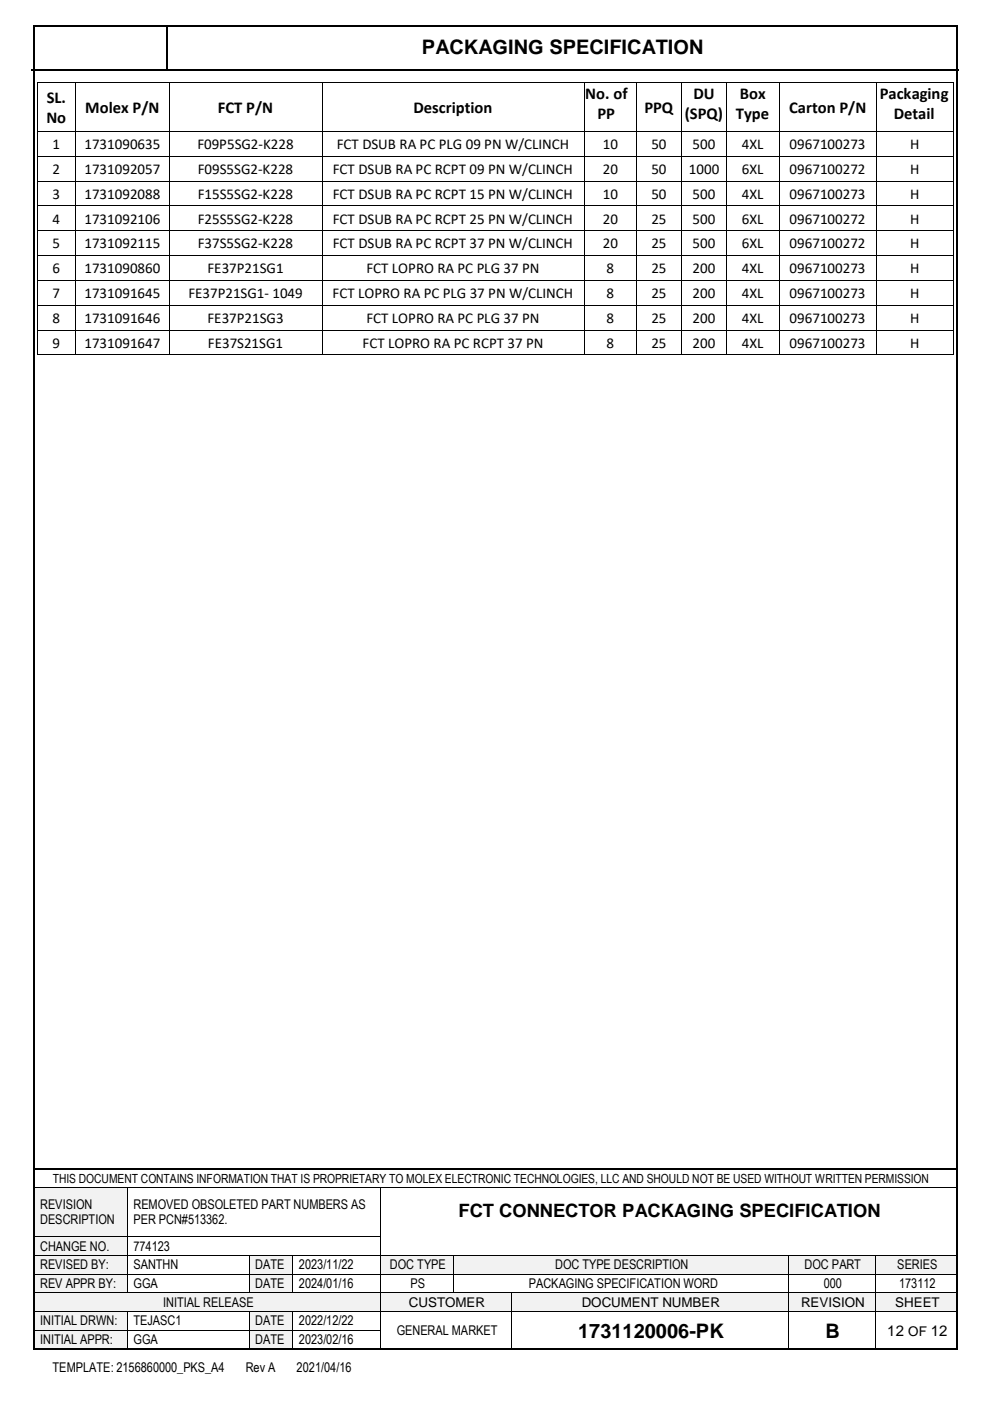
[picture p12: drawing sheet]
<svg xmlns="http://www.w3.org/2000/svg" width="210mm" height="297mm" viewBox="0 0 210 297" stroke-linecap="round" stroke-linejoin="round" font-family="sans-serif">
<defs><g id="words">
<g font-size="4.2">
<text x="89.4" y="11.5">PACKAGING SPECIFICATION</text>
<text x="122.5" y="283.5">1731120006-PK</text>
<text x="175" y="283.5">B</text>
</g>
<text font-size="3.9" x="97.2" y="258">FCT CONNECTOR PACKAGING SPECIFICATION</text>
<g font-size="3.5">
<text x="9.9" y="21.8">SL.</text>
<text x="18.1" y="24">Molex P/N</text>
<text x="46.2" y="24">FCT P/N</text>
<text x="87.6" y="24">Description</text>
<text x="124.1" y="21">No. of</text>
<text x="136.6" y="24">PPQ</text>
<text x="147" y="21">DU</text>
<text x="156.8" y="21">Box</text>
<text x="167.3" y="24">Carton P/N</text>
<text x="186.5" y="21">Packaging</text>
<text x="9.8" y="26.1">No</text>
<text x="126.6" y="25.3">PP</text>
<text x="145.1" y="25.3">(SPQ)</text>
<text x="156" y="25.3">Type</text>
<text x="189.4" y="25.3">Detail</text>
</g>
<g font-size="3.2">
<text x="11.1" y="31.6">1</text>
<text x="17.9" y="31.6">1731090635</text>
<text x="41.8" y="31.6">F09P5SG2-K228</text>
<text x="71.4" y="31.6">FCT DSUB RA PC PLG 09 PN W/CLINCH</text>
<text x="127.8" y="31.6">10</text>
<text x="138.1" y="31.6">50</text>
<text x="146.8" y="31.6">500</text>
<text x="157.3" y="31.6">4XL</text>
<text x="167.4" y="31.6">0967100273</text>
<text x="192.9" y="31.6">H</text>
<text x="11.1" y="36.9">2</text>
<text x="17.9" y="36.9">1731092057</text>
<text x="41.9" y="36.9">F09S5SG2-K228</text>
<text x="70.5" y="36.9">FCT DSUB RA PC RCPT 09 PN W/CLINCH</text>
<text x="127.8" y="36.9">20</text>
<text x="138.1" y="36.9">50</text>
<text x="146" y="36.9">1000</text>
<text x="157.3" y="36.9">6XL</text>
<text x="167.4" y="36.9">0967100272</text>
<text x="192.9" y="36.9">H</text>
<text x="11.1" y="42.1">3</text>
<text x="11.1" y="47.4">4</text>
<text x="17.9" y="42.1">1731092088</text>
<text x="17.9" y="47.4">1731092106</text>
<text x="41.9" y="42.1">F15S5SG2-K228</text>
<text x="41.9" y="47.4">F25S5SG2-K228</text>
<text x="70.5" y="42.1">FCT DSUB RA PC RCPT 15 PN W/CLINCH</text>
<text x="70.5" y="47.4">FCT DSUB RA PC RCPT 25 PN W/CLINCH</text>
<text x="127.8" y="42.1">10</text>
<text x="127.8" y="47.4">20</text>
<text x="138.1" y="42.1">50</text>
<text x="138.1" y="47.4">25</text>
<text x="146.8" y="42.1">500</text>
<text x="146.8" y="47.4">500</text>
<text x="157.3" y="42.1">4XL</text>
<text x="157.3" y="47.4">6XL</text>
<text x="167.4" y="42.1">0967100273</text>
<text x="167.4" y="47.4">0967100272</text>
<text x="192.9" y="42.1">H</text>
<text x="192.9" y="47.4">H</text>
<text x="11.1" y="52.6">5</text>
<text x="17.9" y="52.6">1731092115</text>
<text x="41.9" y="52.6">F37S5SG2-K228</text>
<text x="70.5" y="52.6">FCT DSUB RA PC RCPT 37 PN W/CLINCH</text>
<text x="127.8" y="52.6">20</text>
<text x="138.1" y="52.6">25</text>
<text x="146.8" y="52.6">500</text>
<text x="157.3" y="52.6">6XL</text>
<text x="167.4" y="52.6">0967100272</text>
<text x="192.9" y="52.6">H</text>
<text x="11.1" y="57.9">6</text>
<text x="17.9" y="57.9">1731090860</text>
<text x="44" y="57.9">FE37P21SG1</text>
<text x="77.7" y="57.9">FCT LOPRO RA PC PLG 37 PN</text>
<text x="128.6" y="57.9">8</text>
<text x="138.1" y="57.9">25</text>
<text x="146.8" y="57.9">200</text>
<text x="157.3" y="57.9">4XL</text>
<text x="167.4" y="57.9">0967100273</text>
<text x="192.9" y="57.9">H</text>
<text x="11.1" y="63.2">7</text>
<text x="17.9" y="63.2">1731091645</text>
<text x="39.9" y="63.2">FE37P21SG1- 1049</text>
<text x="70.5" y="63.2">FCT LOPRO RA PC PLG 37 PN W/CLINCH</text>
<text x="128.6" y="63.2">8</text>
<text x="138.1" y="63.2">25</text>
<text x="146.8" y="63.2">200</text>
<text x="157.3" y="63.2">4XL</text>
<text x="167.4" y="63.2">0967100273</text>
<text x="192.9" y="63.2">H</text>
<text x="11.1" y="68.4">8</text>
<text x="17.9" y="68.4">1731091646</text>
<text x="44" y="68.4">FE37P21SG3</text>
<text x="77.7" y="68.4">FCT LOPRO RA PC PLG 37 PN</text>
<text x="128.6" y="68.4">8</text>
<text x="138.1" y="68.4">25</text>
<text x="146.8" y="68.4">200</text>
<text x="157.3" y="68.4">4XL</text>
<text x="167.4" y="68.4">0967100273</text>
<text x="192.9" y="68.4">H</text>
<text x="11.1" y="73.7">9</text>
<text x="17.9" y="73.7">1731091647</text>
<text x="44.1" y="73.7">FE37S21SG1</text>
<text x="76.9" y="73.7">FCT LOPRO RA PC RCPT 37 PN</text>
<text x="128.6" y="73.7">8</text>
<text x="138.1" y="73.7">25</text>
<text x="146.8" y="73.7">200</text>
<text x="157.3" y="73.7">4XL</text>
<text x="167.4" y="73.7">0967100273</text>
<text x="192.9" y="73.7">H</text>
<text x="188.1" y="283.2">12 OF 12</text>
</g>
<g font-size="2.8">
<text x="8.5" y="256.2">REVISION</text>
<text x="28.3" y="256.2">REMOVED OBSOLETED PART NUMBERS AS</text>
<text x="8.5" y="259.5">DESCRIPTION</text>
<text x="28.3" y="259.5">PER PCN#513362.</text>
<text x="8.5" y="265.1">CHANGE NO.</text>
<text x="8.5" y="269">REVISED BY:</text>
<text x="28.3" y="265.1">774123</text>
<text x="28.3" y="269">SANTHN</text>
<text x="54.1" y="269">DATE</text>
<text x="63.3" y="269">2023/11/22</text>
<text x="82.7" y="269">DOC TYPE</text>
<text x="117.7" y="269">DOC TYPE DESCRIPTION</text>
<text x="170.6" y="269">DOC PART</text>
<text x="190.2" y="269">SERIES</text>
<text x="8.5" y="273">REV APPR BY:</text>
<text x="28.3" y="273">GGA</text>
<text x="54.1" y="273">DATE</text>
<text x="63.3" y="273">2024/01/16</text>
<text x="87" y="273">PS</text>
<text x="112.1" y="273">PACKAGING SPECIFICATION WORD</text>
<text x="174.6" y="273">000</text>
<text x="190.6" y="273">173112</text>
<text x="8.5" y="280.9">INITIAL DRWN:</text>
<text x="28.3" y="280.9">TEJASC1</text>
<text x="34.6" y="276.9">INITIAL RELEASE</text>
<text x="54.1" y="280.9">DATE</text>
<text x="63.3" y="280.9">2022/12/22</text>
<text x="86.7" y="276.9">CUSTOMER</text>
<text x="123.3" y="276.9">DOCUMENT NUMBER</text>
<text x="169.8" y="276.9">REVISION</text>
<text x="189.7" y="276.9">SHEET</text>
<text x="8.5" y="284.9">INITIAL APPR:</text>
<text x="28.3" y="284.9">GGA</text>
<text x="54.1" y="284.9">DATE</text>
<text x="63.3" y="284.9">2023/02/16</text>
<text x="84.1" y="283">GENERAL MARKET</text>
<text x="11.1" y="290.7">TEMPLATE: 2156860000_PKS_A4</text>
<text x="52.1" y="290.7">Rev A</text>
<text x="62.9" y="290.7">2021/04/16</text>
</g>
<text font-size="2.7" x="11.2" y="250.7">THIS DOCUMENT CONTAINS INFORMATION THAT IS PROPRIETARY TO MOLEX ELECTRONIC TECHNOLOGIES, LLC AND SHOULD NOT BE USED WITHOUT WRITTEN PERMISSION</text>
</g></defs>
<g fill="#000">
<path d="M35.2 5.3h.3v.3h-.3z" fill-rule="evenodd"/>
<path d="M35.2 14.6h.3v.4h-.3z" fill-rule="evenodd"/>
</g>
<path d="M6.7 14.8h28.5M35.4 5.6v9M35.5 14.8h167.7M7.2 247.8h195.7" fill="none" stroke="#000" stroke-width=".34"/>
<g fill="#f2f2f2">
<path d="M7.2 251.8h19.7v10.2h-19.7z" fill-rule="evenodd"/>
<path d="M8.5 253.7h17.8v3.2h-17.8z" fill-rule="evenodd"/>
<path d="M8.5 256.9h17.8v3.2h-17.8z" fill-rule="evenodd"/>
</g>
<path d="M7.2 251.6h19.7M27 251.7v10.3M27.1 251.6h53.5M80.7 251.7v10.3M80.7 251.6h122.2" fill="none" stroke="#000" stroke-width=".21"/>
<g fill="#000">
<path d="M26.9 251.5h.2v.2h-.2z" fill-rule="evenodd"/>
<path d="M80.6 251.5h.1v.2h-.1z" fill-rule="evenodd"/>
</g>
<g fill="#f2f2f2">
<path d="M7.2 262.3h19.7v3.7h-19.7z" fill-rule="evenodd"/>
<path d="M8.5 262.5h17.8v3.2h-17.8z" fill-rule="evenodd"/>
</g>
<path d="M7.2 262.1h19.7M27 262.2v3.8M27.1 262.1h53.5M80.7 262.2v3.8" fill="none" stroke="#000" stroke-width=".21"/>
<g fill="#000">
<path d="M26.9 262h.2v.2h-.2z" fill-rule="evenodd"/>
<path d="M80.6 262h.1v.2h-.1z" fill-rule="evenodd"/>
</g>
<g fill="#f2f2f2">
<path d="M7.2 266.2h19.7v3.8h-19.7z" fill-rule="evenodd"/>
<path d="M8.5 266.4h17.8v3.3h-17.8z" fill-rule="evenodd"/>
</g>
<g fill="#fff">
<path d="M27.1 266.2h25.7v3.8h-25.7z" fill-rule="evenodd"/>
<path d="M28.3 266.4h23.8v3.3h-23.8z" fill-rule="evenodd"/>
</g>
<g fill="#f2f2f2">
<path d="M52.9 266.2h9.1v3.8h-9.1z" fill-rule="evenodd"/>
<path d="M54.1 266.4h7.2v3.3h-7.2z" fill-rule="evenodd"/>
<path d="M80.7 266.2h15.2v3.8h-15.2z" fill-rule="evenodd"/>
<path d="M81.9 266.4h13.4v3.3h-13.4z" fill-rule="evenodd"/>
<path d="M96.2 266.2h70.8v3.8h-70.8z" fill-rule="evenodd"/>
<path d="M97.3 266.4h69v3.3h-69z" fill-rule="evenodd"/>
<path d="M167.1 266.2h18.4v3.8h-18.4z" fill-rule="evenodd"/>
<path d="M168.3 266.4h16.5v3.3h-16.5z" fill-rule="evenodd"/>
<path d="M185.6 266.2h17.3v3.8h-17.3z" fill-rule="evenodd"/>
<path d="M186.8 266.4h15.3v3.3h-15.3z" fill-rule="evenodd"/>
</g>
<g fill="none" stroke="#000" stroke-width=".21">
<path d="M7.2 266.1h19.7M27 266.2v3.8M27.1 266.1h25.7M52.8 266.2v3.8M52.9 266.1h9.1M62.1 266.2v3.8M62.2 266.1h18.4M80.7 266.2v3.8M80.7 266.1h15.3M96.1 266.2v3.8M96.2 266.1h70.8M167.1 266.2v3.8"/>
<path d="M167.2 266.1h18.3M185.6 266.2v3.8M185.7 266.1h17.2"/>
</g>
<g fill="#000">
<path d="M26.9 266h.2v.2h-.2z" fill-rule="evenodd"/>
<path d="M52.8 266h.1v.2h-.1z" fill-rule="evenodd"/>
<path d="M62 266h.2v.2h-.2z" fill-rule="evenodd"/>
<path d="M80.6 266h.1v.2h-.1z" fill-rule="evenodd"/>
<path d="M96 266h.2v.2h-.2z" fill-rule="evenodd"/>
<path d="M167 266h.2v.2h-.2z" fill-rule="evenodd"/>
<path d="M185.5 266h.2v.2h-.2z" fill-rule="evenodd"/>
</g>
<g fill="#f2f2f2">
<path d="M7.2 270.1h19.7v3.8h-19.7z" fill-rule="evenodd"/>
<path d="M8.5 270.4h17.8v3.2h-17.8z" fill-rule="evenodd"/>
</g>
<g fill="#fff">
<path d="M27.1 270.1h25.7v3.8h-25.7z" fill-rule="evenodd"/>
<path d="M28.3 270.4h23.8v3.2h-23.8z" fill-rule="evenodd"/>
</g>
<g fill="#f2f2f2">
<path d="M52.9 270.1h9.1v3.8h-9.1z" fill-rule="evenodd"/>
<path d="M54.1 270.4h7.2v3.2h-7.2z" fill-rule="evenodd"/>
</g>
<g fill="#fff">
<path d="M62.2 270.1h18.3v3.8h-18.3z" fill-rule="evenodd"/>
<path d="M63.3 270.4h16.6v3.2h-16.6z" fill-rule="evenodd"/>
</g>
<g fill="none" stroke="#000" stroke-width=".21">
<path d="M7.2 270h19.7M27 270.1v3.8M27.1 270h25.7M52.8 270.1v3.8M52.9 270h9.1M62.1 270.1v3.8M62.2 270h18.4M80.7 270.1v3.8M80.7 270h15.3M96.1 270.1v3.8M96.2 270h70.8M167.1 270.1v3.8"/>
<path d="M167.2 270h18.3M185.6 270.1v3.8M185.7 270h17.2"/>
</g>
<g fill="#000">
<path d="M26.9 270h.2v.1h-.2z" fill-rule="evenodd"/>
<path d="M52.8 270h.1v.1h-.1z" fill-rule="evenodd"/>
<path d="M62 270h.2v.1h-.2z" fill-rule="evenodd"/>
<path d="M80.6 270h.1v.1h-.1z" fill-rule="evenodd"/>
<path d="M96 270h.2v.1h-.2z" fill-rule="evenodd"/>
<path d="M167 270h.2v.1h-.2z" fill-rule="evenodd"/>
<path d="M185.5 270h.2v.1h-.2z" fill-rule="evenodd"/>
</g>
<g fill="#f2f2f2">
<path d="M7.2 274.1h73.3v3.8h-73.3z" fill-rule="evenodd"/>
<path d="M8.5 274.4h71.4v3.2h-71.4z" fill-rule="evenodd"/>
<path d="M80.7 274.1h27.6v3.8h-27.6z" fill-rule="evenodd"/>
<path d="M81.9 274.4h25.7v3.2h-25.7z" fill-rule="evenodd"/>
<path d="M108.5 274.1h58.5v3.8h-58.5z" fill-rule="evenodd"/>
<path d="M109.7 274.4h56.6v3.2h-56.6z" fill-rule="evenodd"/>
<path d="M167.1 274.1h18.4v3.8h-18.4z" fill-rule="evenodd"/>
<path d="M168.3 274.4h16.5v3.2h-16.5z" fill-rule="evenodd"/>
<path d="M185.6 274.1h17.3v3.8h-17.3z" fill-rule="evenodd"/>
<path d="M186.8 274.4h15.3v3.2h-15.3z" fill-rule="evenodd"/>
</g>
<g fill="none" stroke="#000" stroke-width=".21">
<path d="M7.2 274h19.7M27.1 274h25.7M52.9 274h9.1M62.2 274h18.4M80.7 274.1v3.8M80.7 274h15.3M96.2 274h12.2M108.4 274.1v3.8M108.5 274h58.5M167.1 274.1v3.8M167.2 274h18.3M185.6 274.1v3.8"/>
<path d="M185.7 274h17.2"/>
</g>
<g fill="#000">
<path d="M26.9 273.9h.2v.2h-.2z" fill-rule="evenodd"/>
<path d="M52.8 273.9h.1v.2h-.1z" fill-rule="evenodd"/>
<path d="M62 273.9h.2v.2h-.2z" fill-rule="evenodd"/>
<path d="M80.6 273.9h.1v.2h-.1z" fill-rule="evenodd"/>
<path d="M96 273.9h.2v.2h-.2z" fill-rule="evenodd"/>
<path d="M108.4 273.9h.1v.2h-.1z" fill-rule="evenodd"/>
<path d="M167 273.9h.2v.2h-.2z" fill-rule="evenodd"/>
<path d="M185.5 273.9h.2v.2h-.2z" fill-rule="evenodd"/>
</g>
<g fill="#f2f2f2">
<path d="M7.2 278h19.7v3.8h-19.7z" fill-rule="evenodd"/>
<path d="M8.5 278.3h17.8v3.3h-17.8z" fill-rule="evenodd"/>
<path d="M52.9 278h9.1v3.8h-9.1z" fill-rule="evenodd"/>
<path d="M54.1 278.3h7.2v3.3h-7.2z" fill-rule="evenodd"/>
</g>
<g fill="#fff">
<path d="M108.5 278h58.5v8h-58.5z" fill-rule="evenodd"/>
<path d="M109.7 279.6h56.6v4.9h-56.6z" fill-rule="evenodd"/>
<path d="M167.1 278h18.4v8h-18.4z" fill-rule="evenodd"/>
<path d="M168.3 279.6h16.5v4.9h-16.5z" fill-rule="evenodd"/>
<path d="M185.6 278h17.3v8h-17.3z" fill-rule="evenodd"/>
<path d="M186.8 280.2h15.3v3.6h-15.3z" fill-rule="evenodd"/>
</g>
<g fill="none" stroke="#000" stroke-width=".21">
<path d="M7.2 278h19.7M27 278v3.8M27.1 278h25.7M52.8 278v3.8M52.9 278h9.1M62.1 278v3.8M62.2 278h18.4M80.7 278v3.8M80.7 278h27.7M108.4 278v3.8M108.5 278h58.5M167.1 278v3.8"/>
<path d="M167.2 278h18.3M185.6 278v3.8M185.7 278h17.2"/>
</g>
<g fill="#000">
<path d="M26.9 277.9h.2v.1h-.2z" fill-rule="evenodd"/>
<path d="M52.8 277.9h.1v.1h-.1z" fill-rule="evenodd"/>
<path d="M62 277.9h.2v.1h-.2z" fill-rule="evenodd"/>
<path d="M80.6 277.9h.1v.1h-.1z" fill-rule="evenodd"/>
<path d="M108.4 277.9h.1v.1h-.1z" fill-rule="evenodd"/>
<path d="M167 277.9h.2v.1h-.2z" fill-rule="evenodd"/>
<path d="M185.5 277.9h.2v.1h-.2z" fill-rule="evenodd"/>
</g>
<g fill="#f2f2f2">
<path d="M7.2 282h19.7v4h-19.7z" fill-rule="evenodd"/>
<path d="M8.5 282.4h17.8v3.2h-17.8z" fill-rule="evenodd"/>
<path d="M52.9 282h9.1v4h-9.1z" fill-rule="evenodd"/>
<path d="M54.1 282.4h7.2v3.2h-7.2z" fill-rule="evenodd"/>
</g>
<g fill="none" stroke="#000" stroke-width=".21">
<path d="M8 17.7v10.1M8 17.6h7.9M16 17.7v10.1M16.1 17.6h19.7M35.9 17.7v10.1M36 17.6h32.2M68.3 17.7v10.1M68.4 17.6h55.4M123.8 17.7v10.1M123.9 17.6h11M135 17.7v10.1M135.1 17.6h9.3"/>
<path d="M144.5 17.7v10.1M144.6 17.6h9.4M154 17.7v10.1M154.1 17.6h11M165.1 17.7v10.1M165.2 17.6h20.5M185.8 17.7v10.1M185.9 17.6h16.1M202.1 17.7v10.1M8 28v5.1M8 33.2v5.1M8 38.5v5.1"/>
<path d="M8 27.9h7.9M8 33.2h7.9M8 38.4h7.9M16 28v5.1M16 33.2v5.1M16 38.5v5.1M16.1 27.9h19.7M16.1 33.2h19.7M16.1 38.4h19.7M35.9 28v5.1M35.9 33.2v5.1M35.9 38.5v5.1"/>
<path d="M36 27.9h32.2M36 33.2h32.2M36 38.4h32.2M68.3 28v5.1M68.3 33.2v5.1M68.3 38.5v5.1M68.4 27.9h55.4M68.4 33.2h55.4M68.4 38.4h55.4M123.8 28v5.1M123.8 33.2v5.1M123.8 38.5v5.1"/>
<path d="M123.9 27.9h11M123.9 33.2h11M123.9 38.4h11M135 28v5.1M135 33.2v5.1M135 38.5v5.1M135.1 27.9h9.3M135.1 33.2h9.3M135.1 38.4h9.3M144.5 28v5.1M144.5 33.2v5.1M144.5 38.5v5.1"/>
<path d="M144.6 27.9h9.4M144.6 33.2h9.4M144.6 38.4h9.4M154 28v5.1M154 33.2v5.1M154 38.5v5.1M154.1 27.9h11M154.1 33.2h11M154.1 38.4h11M165.1 28v5.1M165.1 33.2v5.1M165.1 38.5v5.1"/>
<path d="M165.2 27.9h20.5M165.2 33.2h20.5M165.2 38.4h20.5M185.8 28v5.1M185.8 33.2v5.1M185.8 38.5v5.1M185.9 27.9h16.1M185.9 33.2h16.1M185.9 38.4h16.1M202.1 28v5.1M202.1 33.2v5.1M202.1 38.5v5.1"/>
<path d="M8 43.7v5.1M8 49v5.1M8 54.2v5.2M8 59.5v5.1M8 43.7h7.9M8 48.9h7.9M8 54.2h7.9M8 59.4h7.9M16 43.7v5.1M16 49v5.1M16 54.2v5.2M16 59.5v5.1"/>
<path d="M16.1 43.7h19.7M16.1 48.9h19.7M16.1 54.2h19.7M16.1 59.4h19.7M35.9 43.7v5.1M35.9 49v5.1M35.9 54.2v5.2M35.9 59.5v5.1M36 43.7h32.2M36 48.9h32.2M36 54.2h32.2M36 59.4h32.2"/>
<path d="M68.3 43.7v5.1M68.3 49v5.1M68.3 54.2v5.2M68.3 59.5v5.1M68.4 43.7h55.4M68.4 48.9h55.4M68.4 54.2h55.4M68.4 59.4h55.4M123.8 43.7v5.1M123.8 49v5.1M123.8 54.2v5.2M123.8 59.5v5.1"/>
<path d="M123.9 43.7h11M123.9 48.9h11M123.9 54.2h11M123.9 59.4h11M135 43.7v5.1M135 49v5.1M135 54.2v5.2M135 59.5v5.1M135.1 43.7h9.3M135.1 48.9h9.3M135.1 54.2h9.3M135.1 59.4h9.3"/>
<path d="M144.5 43.7v5.1M144.5 49v5.1M144.5 54.2v5.2M144.5 59.5v5.1M144.6 43.7h9.4M144.6 48.9h9.4M144.6 54.2h9.4M144.6 59.4h9.4M154 43.7v5.1M154 49v5.1M154 54.2v5.2M154 59.5v5.1"/>
<path d="M154.1 43.7h11M154.1 48.9h11M154.1 54.2h11M154.1 59.4h11M165.1 43.7v5.1M165.1 49v5.1M165.1 54.2v5.2M165.1 59.5v5.1M165.2 43.7h20.5M165.2 48.9h20.5M165.2 54.2h20.5M165.2 59.4h20.5"/>
<path d="M185.8 43.7v5.1M185.8 49v5.1M185.8 54.2v5.2M185.8 59.5v5.1M185.9 43.7h16.1M185.9 48.9h16.1M185.9 54.2h16.1M185.9 59.4h16.1M202.1 43.7v5.1M202.1 49v5.1M202.1 54.2v5.2M202.1 59.5v5.1"/>
<path d="M8 64.8v5.1M8 70v5.1M8 64.7h7.9M8 69.9h7.9M8 75.2h7.9M16 64.8v5.1M16 70v5.1M16.1 64.7h19.7M16.1 69.9h19.7M16.1 75.2h19.7M35.9 64.8v5.1M35.9 70v5.1"/>
<path d="M36 64.7h32.2M36 69.9h32.2M36 75.2h32.2M68.3 64.8v5.1M68.3 70v5.1M68.4 64.7h55.4M68.4 69.9h55.4M68.4 75.2h55.4M123.8 64.8v5.1M123.8 70v5.1M123.9 64.7h11M123.9 69.9h11"/>
<path d="M123.9 75.2h11M135 64.8v5.1M135 70v5.1M135.1 64.7h9.3M135.1 69.9h9.3M135.1 75.2h9.3M144.5 64.8v5.1M144.5 70v5.1M144.6 64.7h9.4M144.6 69.9h9.4M144.6 75.2h9.4M154 64.8v5.1"/>
<path d="M154 70v5.1M154.1 64.7h11M154.1 69.9h11M154.1 75.2h11M165.1 64.8v5.1M165.1 70v5.1M165.2 64.7h20.5M165.2 69.9h20.5M165.2 75.2h20.5M185.8 64.8v5.1M185.8 70v5.1M185.9 64.7h16.1"/>
<path d="M185.9 69.9h16.1M185.9 75.2h16.1M202.1 64.8v5.1M202.1 70v5.1M7.2 281.9h19.7M7.2 286.1h19.7M27 282v4M27.1 281.9h25.7M27.1 286.1h25.7M52.8 282v4M52.9 281.9h9.1M52.9 286.1h9.1"/>
<path d="M62.1 282v4M62.2 281.9h18.4M62.2 286.1h18.4M80.7 282v4M80.7 286.1h27.7M108.4 282v4M108.5 286.1h58.5M167.1 282v4M167.2 286.1h18.3M185.6 282v4M185.7 286.1h17.2"/>
</g>
<g fill="#000">
<path d="M7 5.3h.4v.3h-.4z" fill-rule="evenodd"/>
<path d="M7 5.3h.4v.3h-.4z" fill-rule="evenodd"/>
<path d="M7.9 17.5h.1v.2h-.1z" fill-rule="evenodd"/>
<path d="M7.9 17.5h.1v.2h-.1z" fill-rule="evenodd"/>
<path d="M15.9 17.5h.2v.2h-.2z" fill-rule="evenodd"/>
<path d="M35.8 17.5h.2v.2h-.2z" fill-rule="evenodd"/>
<path d="M68.2 17.5h.2v.2h-.2z" fill-rule="evenodd"/>
<path d="M123.8 17.5h.1v.2h-.1z" fill-rule="evenodd"/>
<path d="M134.9 17.5h.2v.2h-.2z" fill-rule="evenodd"/>
<path d="M144.4 17.5h.2v.2h-.2z" fill-rule="evenodd"/>
<path d="M154 17.5h.1v.2h-.1z" fill-rule="evenodd"/>
<path d="M165.1 17.5h.1v.2h-.1z" fill-rule="evenodd"/>
<path d="M185.7 17.5h.2v.2h-.2z" fill-rule="evenodd"/>
<path d="M202 17.5h.2v.2h-.2z" fill-rule="evenodd"/>
<path d="M202 17.5h.2v.2h-.2z" fill-rule="evenodd"/>
<path d="M202.7 5.3h.4v.3h-.4z" fill-rule="evenodd"/>
<path d="M202.7 5.3h.4v.3h-.4z" fill-rule="evenodd"/>
<path d="M7.9 27.8h.1v.2h-.1z" fill-rule="evenodd"/>
<path d="M7.9 33.1h.1v.1h-.1z" fill-rule="evenodd"/>
<path d="M7.9 38.3h.1v.2h-.1z" fill-rule="evenodd"/>
<path d="M15.9 27.8h.2v.2h-.2z" fill-rule="evenodd"/>
<path d="M15.9 33.1h.2v.1h-.2z" fill-rule="evenodd"/>
<path d="M15.9 38.3h.2v.2h-.2z" fill-rule="evenodd"/>
<path d="M35.8 27.8h.2v.2h-.2z" fill-rule="evenodd"/>
<path d="M35.8 33.1h.2v.1h-.2z" fill-rule="evenodd"/>
<path d="M35.8 38.3h.2v.2h-.2z" fill-rule="evenodd"/>
<path d="M68.2 27.8h.2v.2h-.2z" fill-rule="evenodd"/>
<path d="M68.2 33.1h.2v.1h-.2z" fill-rule="evenodd"/>
<path d="M68.2 38.3h.2v.2h-.2z" fill-rule="evenodd"/>
<path d="M123.8 27.8h.1v.2h-.1z" fill-rule="evenodd"/>
<path d="M123.8 33.1h.1v.1h-.1z" fill-rule="evenodd"/>
<path d="M123.8 38.3h.1v.2h-.1z" fill-rule="evenodd"/>
<path d="M134.9 27.8h.2v.2h-.2z" fill-rule="evenodd"/>
<path d="M134.9 33.1h.2v.1h-.2z" fill-rule="evenodd"/>
<path d="M134.9 38.3h.2v.2h-.2z" fill-rule="evenodd"/>
<path d="M144.4 27.8h.2v.2h-.2z" fill-rule="evenodd"/>
<path d="M144.4 33.1h.2v.1h-.2z" fill-rule="evenodd"/>
<path d="M144.4 38.3h.2v.2h-.2z" fill-rule="evenodd"/>
<path d="M154 27.8h.1v.2h-.1z" fill-rule="evenodd"/>
<path d="M154 33.1h.1v.1h-.1z" fill-rule="evenodd"/>
<path d="M154 38.3h.1v.2h-.1z" fill-rule="evenodd"/>
<path d="M165.1 27.8h.1v.2h-.1z" fill-rule="evenodd"/>
<path d="M165.1 33.1h.1v.1h-.1z" fill-rule="evenodd"/>
<path d="M165.1 38.3h.1v.2h-.1z" fill-rule="evenodd"/>
<path d="M185.7 27.8h.2v.2h-.2z" fill-rule="evenodd"/>
<path d="M185.7 33.1h.2v.1h-.2z" fill-rule="evenodd"/>
<path d="M185.7 38.3h.2v.2h-.2z" fill-rule="evenodd"/>
<path d="M202 27.8h.2v.2h-.2z" fill-rule="evenodd"/>
<path d="M202 33.1h.2v.1h-.2z" fill-rule="evenodd"/>
<path d="M202 38.3h.2v.2h-.2z" fill-rule="evenodd"/>
<path d="M7.9 43.6h.1v.1h-.1z" fill-rule="evenodd"/>
<path d="M7.9 48.8h.1v.2h-.1z" fill-rule="evenodd"/>
<path d="M7.9 54.1h.1v.1h-.1z" fill-rule="evenodd"/>
<path d="M7.9 59.4h.1v.1h-.1z" fill-rule="evenodd"/>
<path d="M15.9 43.6h.2v.1h-.2z" fill-rule="evenodd"/>
<path d="M15.9 48.8h.2v.2h-.2z" fill-rule="evenodd"/>
<path d="M15.9 54.1h.2v.1h-.2z" fill-rule="evenodd"/>
<path d="M15.9 59.4h.2v.1h-.2z" fill-rule="evenodd"/>
<path d="M35.8 43.6h.2v.1h-.2z" fill-rule="evenodd"/>
<path d="M35.8 48.8h.2v.2h-.2z" fill-rule="evenodd"/>
<path d="M35.8 54.1h.2v.1h-.2z" fill-rule="evenodd"/>
<path d="M35.8 59.4h.2v.1h-.2z" fill-rule="evenodd"/>
<path d="M68.2 43.6h.2v.1h-.2z" fill-rule="evenodd"/>
<path d="M68.2 48.8h.2v.2h-.2z" fill-rule="evenodd"/>
<path d="M68.2 54.1h.2v.1h-.2z" fill-rule="evenodd"/>
<path d="M68.2 59.4h.2v.1h-.2z" fill-rule="evenodd"/>
<path d="M123.8 43.6h.1v.1h-.1z" fill-rule="evenodd"/>
<path d="M123.8 48.8h.1v.2h-.1z" fill-rule="evenodd"/>
<path d="M123.8 54.1h.1v.1h-.1z" fill-rule="evenodd"/>
<path d="M123.8 59.4h.1v.1h-.1z" fill-rule="evenodd"/>
<path d="M134.9 43.6h.2v.1h-.2z" fill-rule="evenodd"/>
<path d="M134.9 48.8h.2v.2h-.2z" fill-rule="evenodd"/>
<path d="M134.9 54.1h.2v.1h-.2z" fill-rule="evenodd"/>
<path d="M134.9 59.4h.2v.1h-.2z" fill-rule="evenodd"/>
<path d="M144.4 43.6h.2v.1h-.2z" fill-rule="evenodd"/>
<path d="M144.4 48.8h.2v.2h-.2z" fill-rule="evenodd"/>
<path d="M144.4 54.1h.2v.1h-.2z" fill-rule="evenodd"/>
<path d="M144.4 59.4h.2v.1h-.2z" fill-rule="evenodd"/>
<path d="M154 43.6h.1v.1h-.1z" fill-rule="evenodd"/>
<path d="M154 48.8h.1v.2h-.1z" fill-rule="evenodd"/>
<path d="M154 54.1h.1v.1h-.1z" fill-rule="evenodd"/>
<path d="M154 59.4h.1v.1h-.1z" fill-rule="evenodd"/>
<path d="M165.1 43.6h.1v.1h-.1z" fill-rule="evenodd"/>
<path d="M165.1 48.8h.1v.2h-.1z" fill-rule="evenodd"/>
<path d="M165.1 54.1h.1v.1h-.1z" fill-rule="evenodd"/>
<path d="M165.1 59.4h.1v.1h-.1z" fill-rule="evenodd"/>
<path d="M185.7 43.6h.2v.1h-.2z" fill-rule="evenodd"/>
<path d="M185.7 48.8h.2v.2h-.2z" fill-rule="evenodd"/>
<path d="M185.7 54.1h.2v.1h-.2z" fill-rule="evenodd"/>
<path d="M185.7 59.4h.2v.1h-.2z" fill-rule="evenodd"/>
<path d="M202 43.6h.2v.1h-.2z" fill-rule="evenodd"/>
<path d="M202 48.8h.2v.2h-.2z" fill-rule="evenodd"/>
<path d="M202 54.1h.2v.1h-.2z" fill-rule="evenodd"/>
<path d="M202 59.4h.2v.1h-.2z" fill-rule="evenodd"/>
<path d="M7.9 64.6h.1v.2h-.1z" fill-rule="evenodd"/>
<path d="M7.9 69.9h.1v.1h-.1z" fill-rule="evenodd"/>
<path d="M7.9 75.1h.1v.2h-.1z" fill-rule="evenodd"/>
<path d="M7.9 75.1h.1v.2h-.1z" fill-rule="evenodd"/>
<path d="M15.9 64.6h.2v.2h-.2z" fill-rule="evenodd"/>
<path d="M15.9 69.9h.2v.1h-.2z" fill-rule="evenodd"/>
<path d="M15.9 75.1h.2v.2h-.2z" fill-rule="evenodd"/>
<path d="M35.8 64.6h.2v.2h-.2z" fill-rule="evenodd"/>
<path d="M35.8 69.9h.2v.1h-.2z" fill-rule="evenodd"/>
<path d="M35.8 75.1h.2v.2h-.2z" fill-rule="evenodd"/>
<path d="M68.2 64.6h.2v.2h-.2z" fill-rule="evenodd"/>
<path d="M68.2 69.9h.2v.1h-.2z" fill-rule="evenodd"/>
<path d="M68.2 75.1h.2v.2h-.2z" fill-rule="evenodd"/>
<path d="M123.8 64.6h.1v.2h-.1z" fill-rule="evenodd"/>
<path d="M123.8 69.9h.1v.1h-.1z" fill-rule="evenodd"/>
<path d="M123.8 75.1h.1v.2h-.1z" fill-rule="evenodd"/>
<path d="M134.9 64.6h.2v.2h-.2z" fill-rule="evenodd"/>
<path d="M134.9 69.9h.2v.1h-.2z" fill-rule="evenodd"/>
<path d="M134.9 75.1h.2v.2h-.2z" fill-rule="evenodd"/>
<path d="M144.4 64.6h.2v.2h-.2z" fill-rule="evenodd"/>
<path d="M144.4 69.9h.2v.1h-.2z" fill-rule="evenodd"/>
<path d="M144.4 75.1h.2v.2h-.2z" fill-rule="evenodd"/>
<path d="M154 64.6h.1v.2h-.1z" fill-rule="evenodd"/>
<path d="M154 69.9h.1v.1h-.1z" fill-rule="evenodd"/>
<path d="M154 75.1h.1v.2h-.1z" fill-rule="evenodd"/>
<path d="M165.1 64.6h.1v.2h-.1z" fill-rule="evenodd"/>
<path d="M165.1 69.9h.1v.1h-.1z" fill-rule="evenodd"/>
<path d="M165.1 75.1h.1v.2h-.1z" fill-rule="evenodd"/>
<path d="M185.7 64.6h.2v.2h-.2z" fill-rule="evenodd"/>
<path d="M185.7 69.9h.2v.1h-.2z" fill-rule="evenodd"/>
<path d="M185.7 75.1h.2v.2h-.2z" fill-rule="evenodd"/>
<path d="M202 64.6h.2v.2h-.2z" fill-rule="evenodd"/>
<path d="M202 69.9h.2v.1h-.2z" fill-rule="evenodd"/>
<path d="M202 75.1h.2v.2h-.2z" fill-rule="evenodd"/>
<path d="M202 75.1h.2v.2h-.2z" fill-rule="evenodd"/>
<path d="M7 285.7h.4v.3h-.4z" fill-rule="evenodd"/>
<path d="M7 285.7h.4v.3h-.4z" fill-rule="evenodd"/>
<path d="M26.9 281.8h.2v.2h-.2z" fill-rule="evenodd"/>
<path d="M26.9 286h.2v.2h-.2z" fill-rule="evenodd"/>
<path d="M52.8 281.8h.1v.2h-.1z" fill-rule="evenodd"/>
<path d="M52.8 286h.1v.2h-.1z" fill-rule="evenodd"/>
<path d="M62 281.8h.2v.2h-.2z" fill-rule="evenodd"/>
<path d="M62 286h.2v.2h-.2z" fill-rule="evenodd"/>
<path d="M80.6 281.8h.1v.2h-.1z" fill-rule="evenodd"/>
<path d="M80.6 286h.1v.2h-.1z" fill-rule="evenodd"/>
<path d="M108.4 281.8h.1v.2h-.1z" fill-rule="evenodd"/>
<path d="M108.4 286h.1v.2h-.1z" fill-rule="evenodd"/>
<path d="M167 281.8h.2v.2h-.2z" fill-rule="evenodd"/>
<path d="M167 286h.2v.2h-.2z" fill-rule="evenodd"/>
<path d="M185.5 281.8h.2v.2h-.2z" fill-rule="evenodd"/>
<path d="M185.5 286h.2v.2h-.2z" fill-rule="evenodd"/>
<path d="M202.7 285.7h.4v.3h-.4z" fill-rule="evenodd"/>
<path d="M202.7 285.7h.4v.3h-.4z" fill-rule="evenodd"/>
</g>
<path d="M7.2 5.6v280.1M7.4 5.5h195.3M202.9 5.6v280.1M7.4 285.9h195.3" fill="none" stroke="#000" stroke-width=".34"/>
<use href="#words"/>
</svg>
